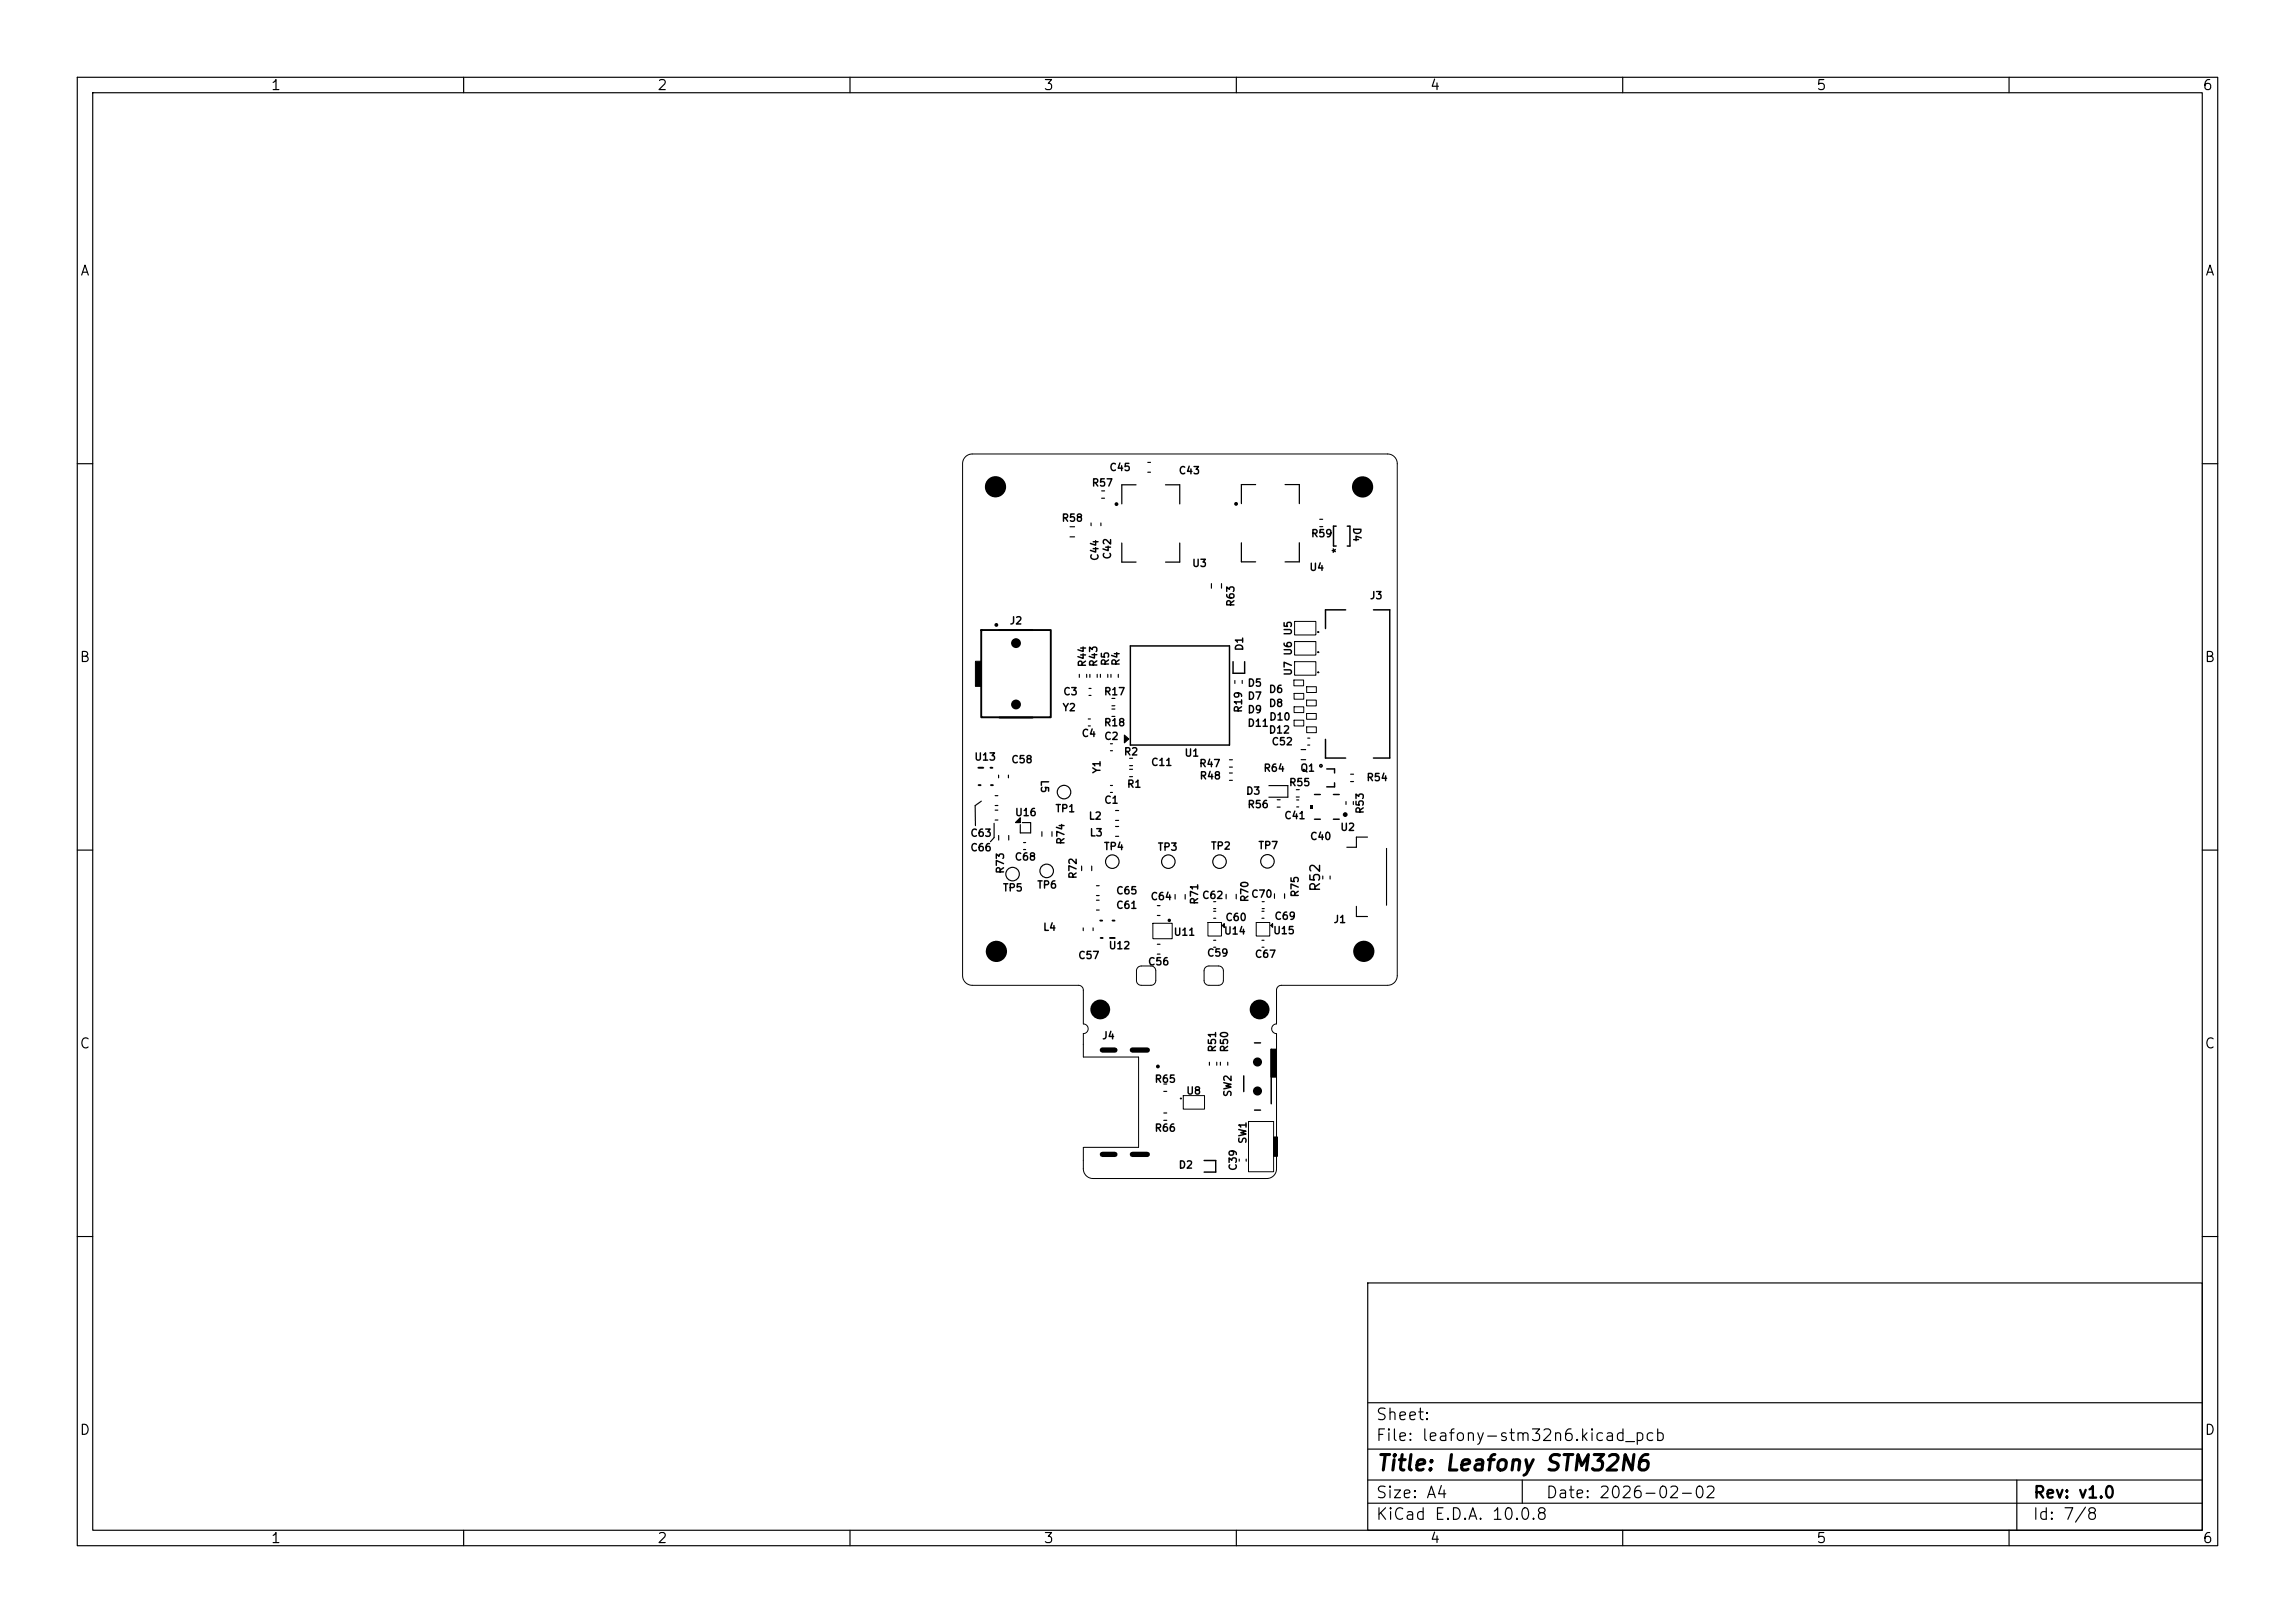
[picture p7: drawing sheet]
<svg xmlns="http://www.w3.org/2000/svg" width="297mm" height="210mm" viewBox="0 0 297 210" stroke-linecap="round" stroke-linejoin="round" font-family="sans-serif">
<defs><g id="words">
<text font-size="2" x="178" y="190.8">Title: Leafony STM32N6</text>
<g font-size="1.5">
<text x="178" y="184.1">Sheet:</text>
<text x="178" y="186.8">File: leafony-stm32n6.kicad_pcb</text>
<text x="178" y="197">KiCad E.D.A. 10.0.8</text>
<text x="178" y="194.2">Size: A4</text>
<text x="200" y="194.2">Date: 2026-02-02</text>
<text x="263" y="197">Id: 7/8</text>
<text x="263" y="194.2">Rev: v1.0</text>
</g>
<g font-size="1.3">
<text x="35" y="12">1</text>
<text x="85" y="12">2</text>
<text x="135" y="12">3</text>
<text x="185" y="12">4</text>
<text x="235" y="12">5</text>
<text x="285" y="12">6</text>
<text x="10.3" y="36">A</text>
<text x="285.3" y="36">A</text>
<text x="10.2" y="86">B</text>
<text x="285.2" y="86">B</text>
<text x="171.1" y="115.5" transform="rotate(-90 171.1 115.5)">R52</text>
<text x="10.2" y="136">C</text>
<text x="285.2" y="136">C</text>
<text x="10.2" y="186">D</text>
<text x="285.2" y="186">D</text>
<text x="35" y="200">1</text>
<text x="85" y="200">2</text>
<text x="135" y="200">3</text>
<text x="185" y="200">4</text>
<text x="235" y="200">5</text>
<text x="285" y="200">6</text>
</g>
<g font-size=".9">
<text x="141.2" y="63.2">R57</text>
<text x="143.5" y="61.2">C45</text>
<text x="152.5" y="61.6">C43</text>
<text x="137.3" y="67.7">R58</text>
<text x="169.6" y="69.7">R59</text>
<text x="173.6" y="71.7" transform="rotate(-90 173.6 71.7)">*</text>
<text x="174.9" y="68.2" transform="rotate(90 174.9 68.2)">D4</text>
<text x="142.4" y="72.6" transform="rotate(-90 142.4 72.6)">C44</text>
<text x="144" y="72.5" transform="rotate(-90 144 72.5)">C42</text>
<text x="154.2" y="73.6">U3</text>
<text x="169.4" y="74.1">U4</text>
<text x="177.2" y="77.8">J3</text>
<text x="130.6" y="81">J2</text>
<text x="160" y="78.6" transform="rotate(-90 160 78.6)">R63</text>
<text x="140.8" y="86.4" transform="rotate(-90 140.8 86.4)">R44</text>
<text x="142.2" y="86.4" transform="rotate(-90 142.2 86.4)">R43</text>
<text x="143.7" y="86.2" transform="rotate(-90 143.7 86.2)">R5</text>
<text x="145.1" y="86.2" transform="rotate(-90 145.1 86.2)">R4</text>
<text x="161.1" y="84.3" transform="rotate(-90 161.1 84.3)">D1</text>
<text x="161.4" y="89.1">D5</text>
<text x="164.1" y="89.9">D6</text>
<text x="167.4" y="87.5" transform="rotate(-90 167.4 87.5)">U7 U6 U5</text>
<text x="137.4" y="92.3">Y2</text>
<text x="137.5" y="90.2">C3</text>
<text x="139.9" y="95.6">C4</text>
<text x="142.8" y="94.2">R18</text>
<text x="142.8" y="90.2">R17</text>
<text x="142.8" y="96">C2</text>
<text x="161" y="92.3" transform="rotate(-90 161 92.3)">R19</text>
<text x="161.4" y="94.3">D11</text>
<text x="161.4" y="92.5">D9</text>
<text x="161.4" y="90.8">D7</text>
<text x="164.1" y="95.1">D12</text>
<text x="164.1" y="91.7">D8</text>
<text x="164.2" y="93.5">D10</text>
<text x="126" y="98.6">U13</text>
<text x="130.8" y="99">C58</text>
<text x="134.5" y="100.8" transform="rotate(90 134.5 100.8)">L5</text>
<text x="142.6" y="100.2" transform="rotate(-90 142.6 100.2)">Y1</text>
<text x="145.4" y="98">R2</text>
<text x="148.9" y="99.3">C11</text>
<text x="153.2" y="98.1">U1</text>
<text x="155.1" y="99.5">R47</text>
<text x="155.2" y="101.1">R48</text>
<text x="163.4" y="100.1">R64</text>
<text x="164.5" y="96.7">C52</text>
<text x="166.7" y="102">R55</text>
<text x="168.2" y="100.1">Q1</text>
<text x="176.8" y="101.3">R54</text>
<text x="131.3" y="105.8">U16</text>
<text x="136.5" y="105.3">TP1</text>
<text x="140.8" y="106.3">L2</text>
<text x="142.8" y="104.2">C1</text>
<text x="145.8" y="102.2">R1</text>
<text x="161.2" y="103">D3</text>
<text x="161.4" y="104.8">R56</text>
<text x="166.1" y="106.2">C41</text>
<text x="173.4" y="107.7">U2</text>
<text x="176.7" y="105.4" transform="rotate(-90 176.7 105.4)">R53</text>
<text x="125.5" y="110.4">C66</text>
<text x="125.5" y="108.5">C63</text>
<text x="130.2" y="113.1" transform="rotate(-90 130.2 113.1)">R73</text>
<text x="131.2" y="111.6">C68</text>
<text x="138" y="109.4" transform="rotate(-90 138 109.4)">R74</text>
<text x="139.5" y="113.8" transform="rotate(-90 139.5 113.8)">R72</text>
<text x="140.9" y="108.4">L3</text>
<text x="142.8" y="110.2">TP4</text>
<text x="149.7" y="110.3">TP3</text>
<text x="156.6" y="110.2">TP2</text>
<text x="162.8" y="110.1">TP7</text>
<text x="169.5" y="108.9">C40</text>
<text x="129.7" y="115.6">TP5</text>
<text x="134.1" y="115.2">TP6</text>
<text x="144.4" y="117.8">C61</text>
<text x="144.4" y="116">C65</text>
<text x="148.8" y="116.7">C64</text>
<text x="155.3" y="117.1" transform="rotate(-90 155.3 117.1)">R71</text>
<text x="155.5" y="116.5">C62</text>
<text x="158.5" y="119.4">C60</text>
<text x="161.8" y="116.8" transform="rotate(-90 161.8 116.8)">R70</text>
<text x="161.8" y="116.4">C70</text>
<text x="164.9" y="119.2">C69</text>
<text x="168.3" y="116.2" transform="rotate(-90 168.3 116.2)">R75</text>
<text x="172.5" y="119.7">J1</text>
<text x="134.9" y="120.7">L4</text>
<text x="139.5" y="124.3">C57</text>
<text x="143.4" y="123.1">U12</text>
<text x="148.5" y="125.1">C56</text>
<text x="151.8" y="121.3">U11</text>
<text x="156.1" y="124">C59</text>
<text x="158.3" y="121.1">U14</text>
<text x="162.3" y="124.2">C67</text>
<text x="164.7" y="121.1">U15</text>
<text x="142.6" y="134.7">J4</text>
<text x="157.6" y="136.2" transform="rotate(-90 157.6 136.2)">R51</text>
<text x="159.2" y="136.2" transform="rotate(-90 159.2 136.2)">R50</text>
<text x="149.3" y="140.3">R65</text>
<text x="153.4" y="141.8">U8</text>
<text x="159.6" y="142" transform="rotate(-90 159.6 142)">SW2</text>
<text x="149.3" y="146.7">R66</text>
<text x="161.5" y="148.1" transform="rotate(-90 161.5 148.1)">SW1</text>
<text x="152.5" y="151.4">D2</text>
<text x="160.3" y="151.6" transform="rotate(-90 160.3 151.6)">C39</text>
</g>
</g></defs>
<g fill="none" stroke="#000" stroke-width=".15">
<path d="M10 10h277v190h-277zM12 12h273v186h-273zM60 10v2M110 10v2M160 10v2M210 10v2M260 10v2M148.5 59.8h.4M10 60h2M138.5 68.2h.6M138.5 69.5h.6M141.2 67.7v.3"/>
<path d="M142.5 67.7v.3M142.6 63.5h.4M142.6 64.5h.4M148.5 61.1h.4M156.8 75.5v.6M158.1 75.5v.6M170.8 67.2h.4M170.8 68.1h.4M285 60h2M139.7 87.3v.3M140.6 87.3v.3M140.8 93h.3"/>
<path d="M140.8 93.9h.3M140.9 89.1h.3M140.9 90h.3M141 87.3v.3M142 87.3v.3M142.4 87.3v.3M143.4 87.3v.3M143.7 96.2h.3M143.7 97.1h.3M143.8 87.3v.3M143.9 91.7h.4M143.9 92.7h.4"/>
<path d="M143.9 90.4h.4M143.9 91.3h.4M144.7 87.3v.3M145.5 95.1l.6 .5-.6 .5zM146.2 98.1h.4M146.2 99.1h.4M146.2 99.5h.4M159.1 98.3h.4M159.1 99.3h.4M159.8 88v.4M160.8 88v.4M168.4 97h.6"/>
<path d="M168.4 98.3h.6M169.2 95.5h.3M169.2 96.4h.3M10 110h2M127 103.7l-.8 .5v2.6M128.6 106.5v1.9l-.4 .5M128.8 104.8h.3M128.8 106.1h.3M128.8 103h.3M128.8 104.2h.3M129.2 100.3v.3M129.2 108.1v.6"/>
<path d="M130.5 100.3v.3M130.5 108.1v.6M131.4 106.4l.6-.6v.6zM132.3 106.4h1.1v1.4h-1.4v-1.1M132.5 109h.2M132.5 109.9h.2M134.8 107.6v.6M136.1 107.6v.6M140 112.1v.6M141.3 112.1v.6M141.9 116.5h.3M141.9 117.8h.3"/>
<path d="M141.9 114.6h.3M141.9 115.9h.3M143.7 101.6h.3M143.7 102.5h.3M144.4 104.9h.4M144.4 106.2h.4M144.4 106.9h.4M144.4 108.2h.4M146.2 100.5h.4M149.8 117.2h.3M149.8 118.5h.3M152.1 115.7v.6"/>
<path d="M153.4 115.7v.6M157.1 117.9h.2M157.1 118.8h.2M157.1 116.7h.2M157.1 117.6h.2M158.7 115.7v.6M159.1 100h.4M159.1 101h.4M160 115.7v.6M163.3 117.9h.3M163.3 118.8h.3M163.3 116.7h.3"/>
<path d="M163.3 117.6h.3M164.2 101.7h2.5v1.5h-2.5M164.9 115.6v.6M165.3 103.5h.4M165.3 104.4h.4M166.2 115.6v.6M167.8 103.1h.3M167.8 102.2h.3M167.8 103.5h.3M167.8 104.4h.3M171.2 113.4v.3M172.1 113.4v.3"/>
<path d="M174.2 103.7v.4M174.8 100.2h.4M174.8 101.1h.4M175.1 103.7v.4M175.5 117.3v1.3h1.5M177 108.3h-1.5v1.3h-1.2M179.4 109.8v7.3M285 110h2M140.2 120.1v.3M141.5 120.1v.3M149.8 122.2h.3M149.8 123.5h.3"/>
<path d="M156.5 137.5v.3M157.1 121.7h.2M157.1 122.6h.2M157.5 137.5v.3M157.9 137.4v.4M158.9 137.4v.4M163.3 121.7h.3M163.3 122.6h.3M150.6 140.3h.4M150.6 141.2h.4M150.6 144h.4M150.6 145h.4"/>
<path d="M160.4 150v.3M161.3 150v.3M10 160h2M177 166h108v32h-108zM285 160h2M60 198v2M110 198v2M160 198v2M177 194.5h108M177 191.5h108M177 187.5h108M177 181.5h108"/>
<path d="M197 191.5v3M210 198v2M260 198v2M261 191.5v6.5"/>
<circle cx="131" cy="113.1" r=".87"/>
<circle cx="135.5" cy="112.7" r=".87"/>
<circle cx="137.7" cy="102.5" r=".87"/>
<circle cx="143.9" cy="111.5" r=".87"/>
<circle cx="151.2" cy="111.5" r=".87"/>
<circle cx="157.8" cy="111.5" r=".87"/>
<circle cx="164" cy="111.5" r=".87"/>
</g>
<path d="M164.5 135.8h.7v3.6h-.7z" fill="#000" stroke="#000" stroke-width=".15"/>
<g fill="#000">
<path d="M145.5 95.1l.6 .5-.6 .5zM131.4 106.4l.6-.6v.6zM158.4 119.5v.5l-.2-.2zM164.4 119.7l.3-.2v.5zM169.5 104.2h.4v.4h-.4z"/>
<circle cx="128.8" cy="63" r="1.37"/>
<circle cx="176.3" cy="63" r="1.37"/>
<circle cx="131.5" cy="83.2" r=".64"/>
<circle cx="131.5" cy="91.2" r=".64"/>
<circle cx="170.5" cy="81.8" r=".06"/>
<circle cx="170.5" cy="87" r=".06"/>
<circle cx="170.5" cy="84.4" r=".06"/>
<circle cx="170.7" cy="81.8" r=".06"/>
<circle cx="170.7" cy="87" r=".06"/>
<circle cx="170.7" cy="84.4" r=".06"/>
<circle cx="174.1" cy="105.4" r=".31"/>
<circle cx="128.9" cy="123.1" r="1.38"/>
<circle cx="142.4" cy="130.6" r="1.28"/>
<circle cx="162.7" cy="137.4" r=".59"/>
<circle cx="163" cy="130.6" r="1.28"/>
<circle cx="176.5" cy="123.1" r="1.37"/>
<circle cx="152.8" cy="142.1" r=".06"/>
<circle cx="152.9" cy="142.1" r=".06"/>
<circle cx="162.7" cy="141.2" r=".59"/>
</g>
<g fill="none" stroke="#000" stroke-width=".13">
<path d="M124.9 59.1l.4-.2 .5-.2h53.8a1.25 1.25 0 0 1 1.2 1.3v66.2a1.25 1.25 0 0 1-1.2 1.3h-13.8a.62 .62 0 0 0-.6 .6v4.4a.62 .62 0 0 0-.6 .6 .62 .62 0 0 0 .6 .6v17.5a1.25 1.25 0 0 1-1.3 1.3h-22.5a1.25 1.25 0 0 1-1.2-1.3v-2.7h7.1v-11.7h-7.1v-3.1a.63 .63 0 0 0 .6-.6 .63 .63 0 0 0-.6-.6v-4.4a.63 .63 0 0 0-.6-.6h-13.8a1.25 1.25 0 0 1-1.2-1.3v-66.2l.1-.5zM167.4 88h1.3v.7h-1.3zM167.5 91.5h1.2v.7h-1.2zM167.5 89.7h1.2v.8h-1.2zM167.5 93.2h1.2v.7h-1.2zM167.5 80.4h2.8v1.8h-2.8zM167.5 85.6h2.8v1.8h-2.8zM167.5 83h2.8v1.8h-2.8zM169.1 90.6h1.2v.7h-1.2zM169.1 92.3h1.2v.8h-1.2zM169.1 88.9h1.2v.7h-1.2zM169.1 94.1h1.2v.7h-1.2z"/>
<path d="M149.2 119.5h2.5v2h-2.5zM156.3 119.4h1.8v1.7h-1.8zM158.4 119.5v.5l-.2-.2zM162.6 119.4h1.7v1.7h-1.7zM164.4 119.7l.3-.2v.5zM147.3 125.2l.3-.2h1.3a.62 .62 0 0 1 .7 .6v1.3a.62 .62 0 0 1-.7 .6h-1.2a.63 .63 0 0 1-.6-.6v-1.3zM156 125.2l.4-.2h1.3a.62 .62 0 0 1 .6 .6v1.3a.62 .62 0 0 1-.6 .6h-1.3a.62 .62 0 0 1-.6-.6v-1.3zM153.1 141.8h2.8v1.7h-2.8zM161.6 145.1h3.2v6.5h-3.2z"/>
<circle cx="170.6" cy="84.4" r=".06"/>
<circle cx="170.6" cy="87" r=".06"/>
<circle cx="170.6" cy="81.8" r=".06"/>
<circle cx="152.8" cy="142.1" r=".06"/>
</g>
<g fill="none" stroke="#000" stroke-width=".25">
<path d="M126.6 99.3h.6M127 81.5h9v11.3h-9zM128.2 99.3h.2M129.3 92.8h4.3M129.3 81.5h4.3M126.6 101.6h.3M128.2 101.6h.3M142.4 119.1h.2M144 119.1h.2M142.4 121.4h.3M143.6 121.4h.7"/>
<circle cx="144.5" cy="65.2" r=".13"/>
<circle cx="160" cy="65.2" r=".13"/>
<circle cx="128.9" cy="80.9" r=".12"/>
<circle cx="149.8" cy="138" r=".13"/>
</g>
<path d="M145.2 70.3v2.4h1.8M147 62.7h-1.8v2.5M150.8 62.7h1.9v2.5M152.7 70.3v2.4h-1.9M160.7 70.2v2.5h1.8M162.5 62.7h-1.8v2.5M166.3 62.7h1.9v2.5M168.2 70.2v2.5h-1.9" fill="none" stroke="#000" stroke-width=".16"/>
<g fill="none" stroke="#000" stroke-width=".19">
<path d="M172.9 68.1h-.3v2.6h.3M174.1 78.9h-2.6v2.4M174.4 68.1h.3v2.6h-.3M177.7 78.9h2.2v19.2h-2.2M146.3 83.6h12.8v12.8h-12.8zM159.6 85.6v1.5h1.5v-1.5M171.5 95.7v2.4h2.6M171.7 99.5h1v.5M170.1 106h.8M170.1 102.8h.8M172.6 106h.7M172.6 102.8h.7"/>
<path d="M172.7 101.3v.5h-1M161 139.2v2M162.4 134.9h.7M164.5 135.8v7M155.8 150.2h1.5v1.5h-1.5M162.4 143.6h.7"/>
<circle cx="170.9" cy="99.1" r=".16"/>
<circle cx="151.3" cy="119.1" r=".13"/>
</g>
<path d="M126.2 85.6h.8v3.2h-.8zM164.8 147.1h.5v2.5h-.5z" fill="#000" stroke="#000" stroke-width=".13"/>
<path d="M142.7 135.9h1.6M146.5 135.9h2M142.7 149.4h1.6M146.5 149.4h2" fill="none" stroke="#000" stroke-width=".69"/>
<use href="#words"/>
</svg>
